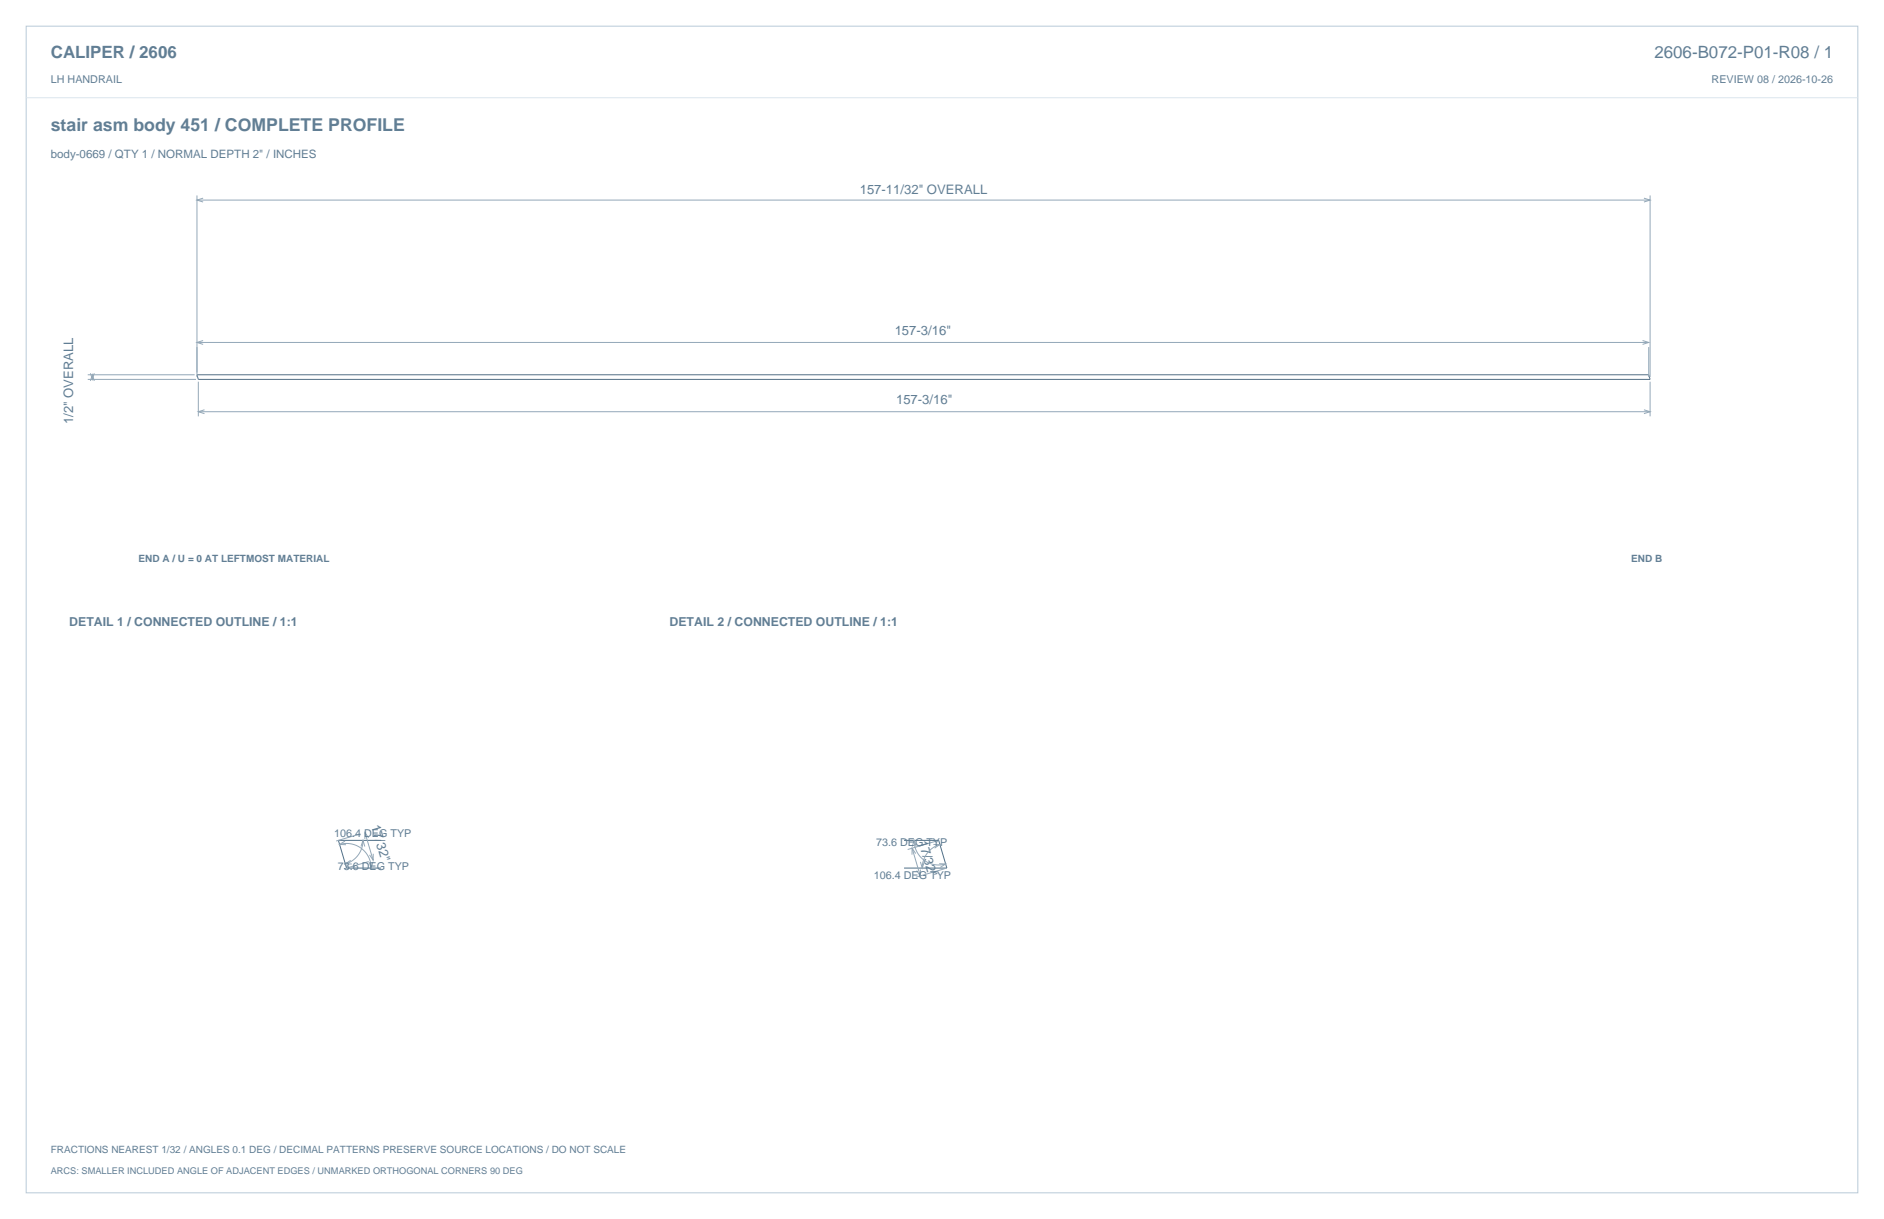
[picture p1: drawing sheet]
<svg xmlns="http://www.w3.org/2000/svg" width="864mm" height="559mm" viewBox="0 0 864 559" stroke-linecap="round" stroke-linejoin="round" font-family="sans-serif">
<defs><g id="words">
<text font-size="8.1" fill="#617e94" x="23" y="60">stair asm body 451 / COMPLETE PROFILE</text>
<g font-size="7.8" fill="#617e94">
<text x="23" y="27">CALIPER / 2606</text>
<text x="758" y="27">2606-B072-P01-R08 / 1</text>
</g>
<g font-size="6" fill="#617e94">
<text x="394" y="89">157-11/32&quot; OVERALL</text>
<text x="410" y="153">157-3/16&quot;</text>
<text x="411" y="185">157-3/16&quot;</text>
<text x="34" y="195" transform="rotate(-90 34 195)">1/2&quot; OVERALL</text>
<text x="170" y="379" transform="rotate(74 170 379)">17/32&quot;</text>
<text x="421" y="386" transform="rotate(74 421 386)">17/32&quot;</text>
</g>
<g font-size="5.6" fill="#617e94">
<text x="32" y="287">DETAIL 1 / CONNECTED OUTLINE / 1:1</text>
<text x="307" y="287">DETAIL 2 / CONNECTED OUTLINE / 1:1</text>
</g>
<text font-size="5.3" fill="#617e94" x="23" y="72">body-0669 / QTY 1 / NORMAL DEPTH 2&quot; / INCHES</text>
<g font-size="4.9" fill="#617e94">
<text x="23" y="38">LH HANDRAIL</text>
<text x="785" y="38">REVIEW 08 / 2026-10-26</text>
<text x="153" y="384">106.4 DEG TYP</text>
<text x="402" y="388">73.6 DEG TYP</text>
<text x="155" y="399">73.6 DEG TYP</text>
<text x="401" y="403">106.4 DEG TYP</text>
</g>
<g font-size="4.6" fill="#617e94">
<text x="63" y="258">END A / U = 0 AT LEFTMOST MATERIAL</text>
<text x="748" y="258">END B</text>
<text x="23" y="528">FRACTIONS NEAREST 1/32 / ANGLES 0.1 DEG / DECIMAL PATTERNS PRESERVE SOURCE LOCATIONS / DO NOT SCALE</text>
</g>
<text font-size="4.2" fill="#617e94" x="23" y="538">ARCS: SMALLER INCLUDED ANGLE OF ADJACENT EDGES / UNMARKED ORTHOGONAL CORNERS 90 DEG</text>
</g></defs>
<path d="M12 12h840v535h-840z" fill="none" stroke="#b8cad8" stroke-width=".46"/>
<path d="M12 45h840" fill="none" stroke="#dbe5ed" stroke-width=".46"/>
<path d="M90 172h666v2h-665zM175 385h-20l4 13h16M414 385h16l4 13h-20" fill="none" stroke="#536f85" stroke-width=".46"/>
<g fill="none" stroke="#93a8b9" stroke-width=".46">
<path d="M90 90v83M90 92h666M93 91l-3 1 3 1M754 91l2 1-2 1M756 90v83M90 157h666M93 156l-3 1 3 1M753 156l3 1-3 1M756 159v14M40 172h49M40 174h50M41 175l1-3 1 3"/>
<path d="M41 171l1 3 1-3M42 172v2M91 175v16M756 175v16M91 189h665M94 188l-3 1 3 1M754 188l2 1-2 1M156 387a11 11 0 0 1 14 11M158 386l-2 1h3M161 394l-3 2h3M165 382l-11 4M165 388l1-3 1 3"/>
<path d="M166 385v3l-2 4-2 2-4 2M167 382l4 12M169 384l-2-2v3M169 395l-11 3M171 395l-1 3-1-3M171 391v3l-2-2M418 389l4 13M419 385a11 11 0 0 0 14 11M420 391l-2-2v3M420 388l-1-3-1 3M422 399v3l-2-3M422 395l1 3 1-3"/>
<path d="M428 387h3l-3 2M429 386l-13 3M431 396h2l-2 2M431 387l-4 2-2 2-2 3v4M433 398l-13 4"/>
</g>
<use href="#words"/>
</svg>
